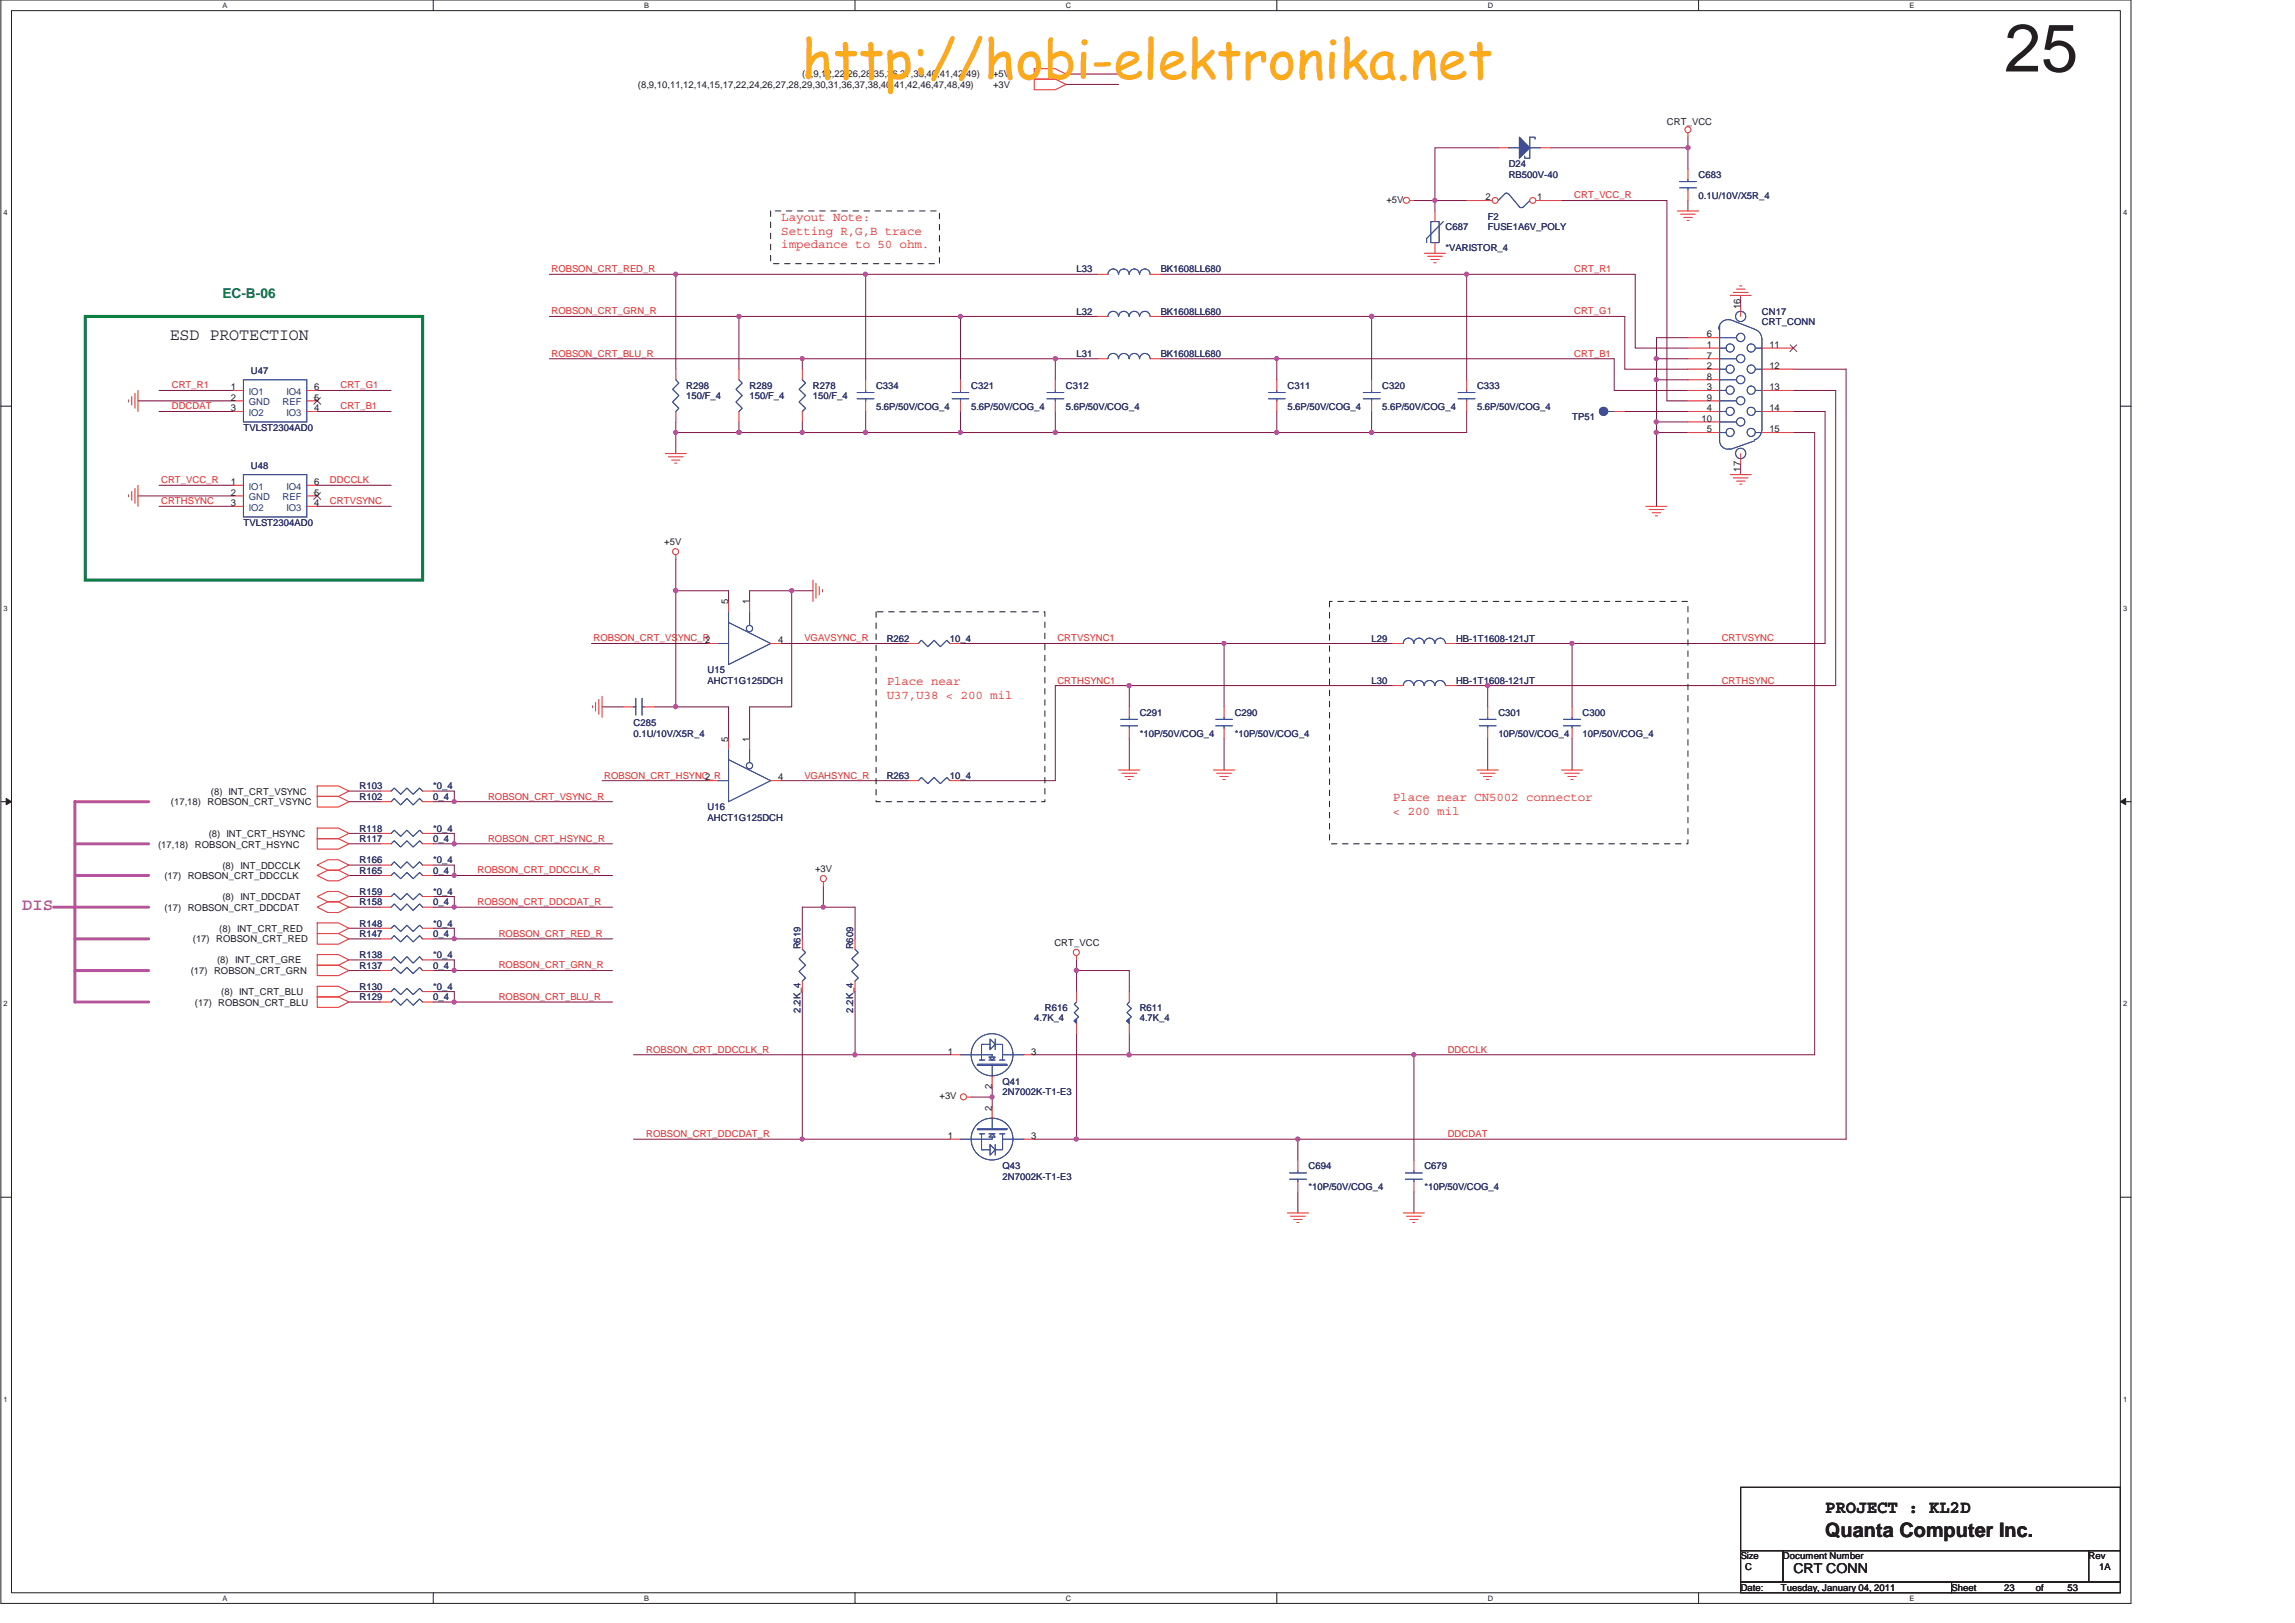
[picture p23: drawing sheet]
<svg xmlns="http://www.w3.org/2000/svg" width="420mm" height="297mm" viewBox="0 0 420 297" stroke-linecap="round" stroke-linejoin="round" font-family="sans-serif">
<defs><g id="words">
<text font-size="12.3" fill="#231f20" x="366.9" y="13.1">25</text>
<text font-size="9.9" fill="#fbaa19" x="146.8" y="14.4">http://hobi-elektronika.net</text>
<text font-size="3.6" fill="#231f20" x="334.1" y="281.4">Quanta Computer Inc.</text>
<text font-size="3.3" fill="#231f20" x="334.1" y="276.9">PROJECT : KL2D</text>
<text font-size="3" fill="#231f20" x="31.1" y="62.3">ESD PROTECTION</text>
<text font-size="3" fill="#b8529f" x="4.1" y="166.6">DIS</text>
<text font-size="2.5" fill="#0a8141" x="40.7" y="54.5">EC-B-06</text>
<text font-size="2.5" fill="#231f20" x="328.3" y="288">CRT CONN</text>
<g font-size="2.3" fill="#ec2426">
<text x="143" y="40.5">Layout Note:</text>
<text x="143" y="43">Setting R,G,B trace</text>
<text x="143" y="45.5">impedance to 50 ohm.</text>
<text x="162.3" y="125.4">Place near</text>
<text x="162.3" y="127.9">U37,U38 &lt; 200 mil</text>
<text x="255" y="146.6">Place near CN5002 connector</text>
<text x="255" y="149.1">&lt; 200 mil</text>
</g>
<g font-size="1.7" fill="#231f20">
<text x="116.8" y="16.1">(8,9,10,11,12,14,15,17,22,24,26,27,28,29,30,31,36,37,38,40,41,42,46,47,48,49)</text>
<text x="146.9" y="14.2">(8,9,12,22,26,28,35,36,37,38,40,41,42,49)</text>
<text x="181.8" y="14.2">+5V</text>
<text x="181.8" y="16.1">+3V</text>
<text x="305.2" y="22.9">CRT_VCC</text>
<text x="253.8" y="37.1">+5V</text>
<text x="272" y="36.7">2</text>
<text x="281.4" y="36.7">1</text>
<text x="318.6" y="56.6" transform="rotate(-90 318.6 56.6)">16</text>
<text x="312.5" y="63.7">1</text>
<text x="312.5" y="61.8">6</text>
<text x="312.5" y="65.6">7</text>
<text x="323.9" y="63.7">11</text>
<text x="42.2" y="71.4">1</text>
<text x="57.5" y="71.4">6</text>
<text x="312.5" y="67.5">2</text>
<text x="312.5" y="71.4">3</text>
<text x="312.5" y="69.5">8</text>
<text x="323.9" y="71.4">13</text>
<text x="323.9" y="67.5">12</text>
<text x="42.2" y="75.3">3</text>
<text x="42.2" y="73.3">2</text>
<text x="57.5" y="75.3">4</text>
<text x="57.5" y="73.3">5</text>
<text x="311.5" y="77.2">10</text>
<text x="312.5" y="75.3">4</text>
<text x="312.5" y="73.3">9</text>
<text x="323.9" y="75.3">14</text>
<text x="312.5" y="79.1">5</text>
<text x="323.9" y="79.1">15</text>
<text x="42.2" y="88.8">1</text>
<text x="57.5" y="88.8">6</text>
<text x="318.6" y="86.3" transform="rotate(-90 318.6 86.3)">17</text>
<text x="42.2" y="92.6">3</text>
<text x="42.2" y="90.7">2</text>
<text x="57.5" y="92.6">4</text>
<text x="57.5" y="90.7">5</text>
<text x="121.6" y="99.7">+5V</text>
<text x="133.3" y="110.6" transform="rotate(-90 133.3 110.6)">5</text>
<text x="137.2" y="110.6" transform="rotate(-90 137.2 110.6)">1</text>
<text x="129.1" y="117.7">2</text>
<text x="142.4" y="117.7">4</text>
<text x="133.3" y="135.7" transform="rotate(-90 133.3 135.7)">5</text>
<text x="137.2" y="135.7" transform="rotate(-90 137.2 135.7)">1</text>
<text x="129.1" y="142.8">2</text>
<text x="142.4" y="142.8">4</text>
<text x="31.3" y="147.4">(17,18) ROBSON_CRT_VSYNC</text>
<text x="38.6" y="145.5">(8) INT_CRT_VSYNC</text>
<text x="28.9" y="155.1">(17,18) ROBSON_CRT_HSYNC</text>
<text x="38.2" y="153.2">(8) INT_CRT_HSYNC</text>
<text x="30.1" y="160.9">(17) ROBSON_CRT_DDCCLK</text>
<text x="40.7" y="159">(8) INT_DDCCLK</text>
<text x="149.2" y="159.5">+3V</text>
<text x="30.1" y="166.7">(17) ROBSON_CRT_DDCDAT</text>
<text x="40.7" y="164.8">(8) INT_DDCDAT</text>
<text x="35.3" y="172.5">(17) ROBSON_CRT_RED</text>
<text x="40.1" y="170.5">(8) INT_CRT_RED</text>
<text x="193" y="173.1">CRT_VCC</text>
<text x="34.9" y="178.3">(17) ROBSON_CRT_GRN</text>
<text x="39.7" y="176.3">(8) INT_CRT_GRE</text>
<text x="35.7" y="184.1">(17) ROBSON_CRT_BLU</text>
<text x="40.5" y="182.1">(8) INT_CRT_BLU</text>
<text x="173.5" y="193">1</text>
<text x="188.8" y="193">3</text>
<text x="172" y="201.2">+3V</text>
<text x="181.6" y="203.3" transform="rotate(-90 181.6 203.3)">2</text>
<text x="181.6" y="199.3" transform="rotate(-90 181.6 199.3)">2</text>
<text x="173.5" y="208.4">1</text>
<text x="188.8" y="208.4">3</text>
<text x="318.7" y="285.4">Size</text>
<text x="319.5" y="287.3">C</text>
<text x="326.4" y="285.4">Document Number</text>
<text x="382.4" y="285.4">Rev</text>
<text x="384.3" y="287.3">1A</text>
<text x="318.7" y="291.2">Date:</text>
<text x="326" y="291.2">Tuesday, January 04, 2011</text>
<text x="357.3" y="291.2">Sheet</text>
<text x="366.9" y="291.2">23</text>
<text x="372.7" y="291.2">of</text>
<text x="378.5" y="291.2">53</text>
</g>
<g font-size="1.7" fill="#2d2d72">
<text x="276.2" y="30.6">D24</text>
<text x="276.2" y="32.5">RB500V-40</text>
<text x="311" y="32.5">C683</text>
<text x="272.4" y="40.2">F2</text>
<text x="311" y="36.4">0.1U/10V/X5R_4</text>
<text x="264.7" y="42.2">C687</text>
<text x="264.7" y="46">*VARISTOR_4</text>
<text x="272.4" y="42.2">FUSE1A6V_POLY</text>
<text x="197.1" y="49.9">L33</text>
<text x="212.5" y="49.9">BK1608LL680</text>
<text x="197.1" y="57.6">L32</text>
<text x="212.5" y="57.6">BK1608LL680</text>
<text x="322.6" y="57.6">CN17</text>
<text x="322.6" y="59.5">CRT_CONN</text>
<text x="197.1" y="65.3">L31</text>
<text x="212.5" y="65.3">BK1608LL680</text>
<text x="45.9" y="68.4">U47</text>
<text x="125.6" y="71.1">R298</text>
<text x="137.2" y="71.1">R289</text>
<text x="148.8" y="71.1">R278</text>
<text x="160.4" y="71.1">C334</text>
<text x="177.8" y="71.1">C321</text>
<text x="195.1" y="71.1">C312</text>
<text x="235.7" y="71.1">C311</text>
<text x="253.1" y="71.1">C320</text>
<text x="270.4" y="71.1">C333</text>
<text x="125.6" y="73.1">150/F_4</text>
<text x="137.2" y="73.1">150/F_4</text>
<text x="148.8" y="73.1">150/F_4</text>
<text x="160.4" y="75">5.6P/50V/COG_4</text>
<text x="177.8" y="75">5.6P/50V/COG_4</text>
<text x="195.1" y="75">5.6P/50V/COG_4</text>
<text x="235.7" y="75">5.6P/50V/COG_4</text>
<text x="253.1" y="75">5.6P/50V/COG_4</text>
<text x="270.4" y="75">5.6P/50V/COG_4</text>
<text x="287.8" y="76.9">TP51</text>
<text x="44.6" y="78.8">TVLST2304AD0</text>
<text x="45.9" y="85.8">U48</text>
<text x="44.6" y="96.2">TVLST2304AD0</text>
<text x="162.3" y="117.4">R262</text>
<text x="173.9" y="117.4">10_4</text>
<text x="251.1" y="117.4">L29</text>
<text x="266.6" y="117.4">HB-1T1608-121JT</text>
<text x="129.5" y="123.2">U15</text>
<text x="129.5" y="125.2">AHCT1G125DCH</text>
<text x="251.1" y="125.2">L30</text>
<text x="266.6" y="125.2">HB-1T1608-121JT</text>
<text x="208.6" y="131">C291</text>
<text x="226" y="131">C290</text>
<text x="274.3" y="131">C301</text>
<text x="289.7" y="131">C300</text>
<text x="116" y="132.9">C285</text>
<text x="116" y="134.8">0.1U/10V/X5R_4</text>
<text x="208.6" y="134.8">*10P/50V/COG_4</text>
<text x="226" y="134.8">*10P/50V/COG_4</text>
<text x="274.3" y="134.8">10P/50V/COG_4</text>
<text x="289.7" y="134.8">10P/50V/COG_4</text>
<text x="162.3" y="142.5">R263</text>
<text x="173.9" y="142.5">10_4</text>
<text x="65.8" y="144.5">R103</text>
<text x="65.8" y="146.4">R102</text>
<text x="79.3" y="144.5">*0_4</text>
<text x="79.3" y="146.4">0_4</text>
<text x="129.5" y="148.3">U16</text>
<text x="65.8" y="152.2">R118</text>
<text x="65.8" y="154.1">R117</text>
<text x="79.3" y="152.2">*0_4</text>
<text x="79.3" y="154.1">0_4</text>
<text x="129.5" y="150.3">AHCT1G125DCH</text>
<text x="65.8" y="158">R166</text>
<text x="65.8" y="159.9">R165</text>
<text x="79.3" y="158">*0_4</text>
<text x="79.3" y="159.9">0_4</text>
<text x="65.8" y="165.7">R158</text>
<text x="65.8" y="163.8">R159</text>
<text x="79.3" y="163.8">*0_4</text>
<text x="79.3" y="165.7">0_4</text>
<text x="65.8" y="171.5">R147</text>
<text x="65.8" y="169.6">R148</text>
<text x="79.3" y="169.6">*0_4</text>
<text x="79.3" y="171.5">0_4</text>
<text x="146.5" y="173.7" transform="rotate(-90 146.5 173.7)">R619</text>
<text x="156.2" y="173.7" transform="rotate(-90 156.2 173.7)">R609</text>
<text x="65.8" y="175.3">R138</text>
<text x="65.8" y="177.3">R137</text>
<text x="79.3" y="175.3">*0_4</text>
<text x="79.3" y="177.3">0_4</text>
<text x="65.8" y="183.1">R129</text>
<text x="65.8" y="181.1">R130</text>
<text x="79.3" y="181.1">*0_4</text>
<text x="79.3" y="183.1">0_4</text>
<text x="146.5" y="185.3" transform="rotate(-90 146.5 185.3)">2.2K_4</text>
<text x="156.2" y="185.3" transform="rotate(-90 156.2 185.3)">2.2K_4</text>
<text x="191.3" y="185">R616</text>
<text x="208.6" y="185">R611</text>
<text x="189.3" y="186.9">4.7K_4</text>
<text x="208.6" y="186.9">4.7K_4</text>
<text x="183.5" y="198.5">Q41</text>
<text x="183.5" y="200.4">2N7002K-T1-E3</text>
<text x="183.5" y="214">Q43</text>
<text x="183.5" y="215.9">2N7002K-T1-E3</text>
<text x="239.6" y="214">C694</text>
<text x="260.8" y="214">C679</text>
<text x="239.6" y="217.8">*10P/50V/COG_4</text>
<text x="260.8" y="217.8">*10P/50V/COG_4</text>
</g>
<g font-size="1.7" fill="#ec2426">
<text x="288.2" y="36.3">CRT_VCC_R</text>
<text x="101" y="49.8">ROBSON_CRT_RED_R</text>
<text x="288.2" y="49.8">CRT_R1</text>
<text x="101" y="57.5">ROBSON_CRT_GRN_R</text>
<text x="288.2" y="57.5">CRT_G1</text>
<text x="101" y="65.3">ROBSON_CRT_BLU_R</text>
<text x="288.2" y="65.3">CRT_B1</text>
<text x="31.4" y="71.1">CRT_R1</text>
<text x="62.3" y="71.1">CRT_G1</text>
<text x="31.4" y="74.9">DDCDAT</text>
<text x="62.3" y="74.9">CRT_B1</text>
<text x="29.5" y="88.4">CRT_VCC_R</text>
<text x="60.4" y="88.4">DDCCLK</text>
<text x="29.5" y="92.3">CRTHSYNC</text>
<text x="60.4" y="92.3">CRTVSYNC</text>
<text x="108.7" y="117.4">ROBSON_CRT_VSYNC_R</text>
<text x="147.3" y="117.4">VGAVSYNC_R</text>
<text x="193.6" y="117.4">CRTVSYNC1</text>
<text x="315.2" y="117.4">CRTVSYNC</text>
<text x="193.6" y="125.1">CRTHSYNC1</text>
<text x="315.2" y="125.1">CRTHSYNC</text>
<text x="110.6" y="142.5">ROBSON_CRT_HSYNC_R</text>
<text x="147.3" y="142.5">VGAHSYNC_R</text>
<text x="89.4" y="146.3">ROBSON_CRT_VSYNC_R</text>
<text x="89.4" y="154.1">ROBSON_CRT_HSYNC_R</text>
<text x="87.4" y="159.9">ROBSON_CRT_DDCCLK_R</text>
<text x="87.4" y="165.7">ROBSON_CRT_DDCDAT_R</text>
<text x="91.3" y="171.4">ROBSON_CRT_RED_R</text>
<text x="91.3" y="177.2">ROBSON_CRT_GRN_R</text>
<text x="91.3" y="183">ROBSON_CRT_BLU_R</text>
<text x="118.3" y="192.7">ROBSON_CRT_DDCCLK_R</text>
<text x="265" y="192.7">DDCCLK</text>
<text x="118.3" y="208.1">ROBSON_CRT_DDCDAT_R</text>
<text x="265" y="208.1">DDCDAT</text>
</g>
<g font-size="1.7" fill="#1d437e">
<text x="45.5" y="72.3">IO1</text>
<text x="45.5" y="76.1">IO2</text>
<text x="45.5" y="74.2">GND</text>
<text x="51.7" y="74.2">REF</text>
<text x="52.4" y="76.1">IO3</text>
<text x="52.4" y="72.3">IO4</text>
<text x="45.5" y="89.6">IO1</text>
<text x="52.4" y="89.6">IO4</text>
<text x="45.5" y="93.5">IO2</text>
<text x="45.5" y="91.6">GND</text>
<text x="51.7" y="91.6">REF</text>
<text x="52.4" y="93.5">IO3</text>
</g>
<g font-size="1.4" fill="#231f20">
<text x="40.7" y="1.4">A</text>
<text x="117.9" y="1.4">B</text>
<text x="195.1" y="1.4">C</text>
<text x="272.4" y="1.4">D</text>
<text x="349.6" y="1.4">E</text>
<text x=".7" y="39.4">4</text>
<text x="388.7" y="39.4">4</text>
<text x=".7" y="111.8">3</text>
<text x="388.7" y="111.8">3</text>
<text x=".7" y="184.1">2</text>
<text x="388.7" y="184.1">2</text>
<text x=".7" y="256.5">1</text>
<text x="388.7" y="256.5">1</text>
<text x="40.7" y="292.9">A</text>
<text x="117.9" y="292.9">B</text>
<text x="195.1" y="292.9">C</text>
<text x="272.4" y="292.9">D</text>
<text x="349.6" y="292.9">E</text>
</g>
</g></defs>
<path d="M.2 0h389.9v293.5h-389.9zM2.1 1.9h386.1v289.6h-386.1z" fill="none" stroke="#231f20" stroke-width=".18"/>
<g fill="#fff">
<path d="M40.7 .2h.9v1.5h-.9z"/>
<path d="M40.7 291.7h.9v1.5h-.9z"/>
</g>
<path d="M79.3 0v1.9M79.3 291.5v2" fill="none" stroke="#231f20" stroke-width=".18"/>
<g fill="#fff">
<path d="M117.9 .2h.9v1.5h-.9z"/>
<path d="M117.9 291.7h.9v1.5h-.9z"/>
</g>
<path d="M156.5 0v1.9M156.5 291.5v2" fill="none" stroke="#231f20" stroke-width=".18"/>
<g fill="#fff">
<path d="M195.1 .2h1v1.5h-1z"/>
<path d="M195.1 291.7h1v1.5h-1z"/>
</g>
<path d="M233.8 0v1.9M233.8 291.5v2" fill="none" stroke="#231f20" stroke-width=".18"/>
<g fill="#fff">
<path d="M272.4 .2h.9v1.5h-.9z"/>
<path d="M272.4 291.7h.9v1.5h-.9z"/>
</g>
<path d="M311 0v1.9M311 291.5v2" fill="none" stroke="#231f20" stroke-width=".18"/>
<g fill="#fff">
<path d="M349.6 .2h.9v1.5h-.9z"/>
<path d="M349.6 291.7h.9v1.5h-.9z"/>
<path d="M.7 38.1h.7v1.6h-.7z"/>
<path d="M388.7 38.1h.8v1.6h-.8z"/>
<path d="M.7 110.5h.7v1.6h-.7z"/>
<path d="M388.7 110.5h.8v1.6h-.8z"/>
</g>
<path d="M.2 74.3h1.9M388.2 74.3h1.9" fill="none" stroke="#231f20" stroke-width=".18"/>
<g fill="#fff">
<path d="M.7 182.9h.7v1.5h-.7z"/>
<path d="M388.7 182.9h.8v1.5h-.8z"/>
</g>
<path d="M.2 146.7h1.9M388.2 146.7h1.9" fill="none" stroke="#231f20" stroke-width=".18"/>
<path d="M1.1 146.1l1 .6-1 .6z" fill="#231f20"/>
<path d="M1.1 146.1l1 .6-1 .6z" fill="none" stroke="#231f20" stroke-width=".18"/>
<path d="M388.2 146.7l1-.6v1.2z" fill="#231f20"/>
<path d="M388.2 146.7l1-.6v1.2z" fill="none" stroke="#231f20" stroke-width=".18"/>
<g fill="#fff">
<path d="M.7 255.3h.7v1.5h-.7z"/>
<path d="M388.7 255.3h.8v1.5h-.8z"/>
</g>
<path d="M.2 219.1h1.9M388.2 219.1h1.9" fill="none" stroke="#231f20" stroke-width=".18"/>
<path d="M79.3 177.6h32.8M83.2 175.7v1.9" fill="none" stroke="#7f1542" stroke-width=".18"/>
<circle cx="83.1" cy="177.6" r=".38" fill="#b8529f"/>
<circle cx="83.1" cy="177.6" r=".38" fill="none" stroke="#b8529f" stroke-width=".18"/>
<path d="M195.1 15.5h9.7M195.1 13.5h9.7M83.2 152.5v1.9h-3.9M83.2 158.3v1.9M63.9 175.7h5.8M79.3 175.7h3.9M79.3 160.2h32.8" fill="none" stroke="#7f1542" stroke-width=".18"/>
<circle cx="83.1" cy="160.2" r=".37" fill="#b8529f"/>
<circle cx="83.1" cy="160.2" r=".37" fill="none" stroke="#b8529f" stroke-width=".18"/>
<path d="M63.9 158.3h5.8M79.3 158.3h3.9M83.2 154.4h28.9" fill="none" stroke="#7f1542" stroke-width=".18"/>
<circle cx="83.1" cy="154.4" r=".38" fill="#b8529f"/>
<circle cx="83.1" cy="154.4" r=".38" fill="none" stroke="#b8529f" stroke-width=".18"/>
<path d="M79.3 183.4h32.8M83.2 181.5v1.9" fill="none" stroke="#7f1542" stroke-width=".18"/>
<circle cx="83.1" cy="183.4" r=".38" fill="#b8529f"/>
<circle cx="83.1" cy="183.4" r=".38" fill="none" stroke="#b8529f" stroke-width=".18"/>
<path d="M63.9 144.8h5.8M79.3 166h32.8M83.2 164.1v1.9M63.9 181.5h5.8M79.3 181.5h3.9" fill="none" stroke="#7f1542" stroke-width=".18"/>
<circle cx="83.1" cy="166" r=".37" fill="#b8529f"/>
<circle cx="83.1" cy="166" r=".37" fill="none" stroke="#b8529f" stroke-width=".18"/>
<path d="M79.3 144.8h3.9v1.9h-3.9M63.9 164.1h5.8M79.3 164.1h3.9M79.3 171.8h32.8M83.2 169.9v1.9" fill="none" stroke="#7f1542" stroke-width=".18"/>
<circle cx="83.1" cy="171.8" r=".37" fill="#b8529f"/>
<circle cx="83.1" cy="171.8" r=".37" fill="none" stroke="#b8529f" stroke-width=".18"/>
<path d="M262.7 36.7v1.9M123.7 79.2h11.6M328.3 75.3h5.8M63.9 152.5h5.8M79.3 152.5h3.9M63.9 169.9h5.8M79.3 169.9h3.9" fill="none" stroke="#7f1542" stroke-width=".18"/>
<circle cx="135.3" cy="79.1" r=".37" fill="#b8529f"/>
<circle cx="135.3" cy="79.1" r=".37" fill="none" stroke="#b8529f" stroke-width=".18"/>
<circle cx="123.7" cy="79.1" r=".37" fill="#b8529f"/>
<circle cx="123.7" cy="79.1" r=".37" fill="none" stroke="#b8529f" stroke-width=".18"/>
<path d="M100.6 65.7h46.3v1.9M303.3 69.5v7.7h5.7M206.7 125.5h-13.5v17.4h-17.4" fill="none" stroke="#7f1542" stroke-width=".18"/>
<circle cx="303.2" cy="69.5" r=".37" fill="#b8529f"/>
<circle cx="303.2" cy="69.5" r=".37" fill="none" stroke="#b8529f" stroke-width=".18"/>
<path d="M123.7 50.2h34.8v19.3M123.7 77.2v2M328.3 79.2h3.9M206.7 177.6v3.9M116 193h40.5M197.1 189.2v19.3" fill="none" stroke="#7f1542" stroke-width=".18"/>
<circle cx="123.7" cy="50.2" r=".37" fill="#b8529f"/>
<circle cx="123.7" cy="50.2" r=".37" fill="none" stroke="#b8529f" stroke-width=".18"/>
<path d="M135.3 57.9h40.5v11.6" fill="none" stroke="#7f1542" stroke-width=".18"/>
<circle cx="135.3" cy="57.9" r=".38" fill="#b8529f"/>
<circle cx="135.3" cy="57.9" r=".38" fill="none" stroke="#b8529f" stroke-width=".18"/>
<path d="M146.9 65.7h46.3v3.8" fill="none" stroke="#7f1542" stroke-width=".18"/>
<circle cx="146.9" cy="65.6" r=".37" fill="#b8529f"/>
<circle cx="146.9" cy="65.6" r=".37" fill="none" stroke="#b8529f" stroke-width=".18"/>
<path d="M305.2 73.4h3.8M332.2 193h-73.3v19.3M237.6 208.5v3.8M237.6 218.1v3.9M258.9 218.1v3.9" fill="none" stroke="#7f1542" stroke-width=".18"/>
<circle cx="258.8" cy="193" r=".38" fill="#b8529f"/>
<circle cx="258.8" cy="193" r=".38" fill="none" stroke="#b8529f" stroke-width=".18"/>
<path d="M237.6 208.5h100.4" fill="none" stroke="#7f1542" stroke-width=".18"/>
<circle cx="237.6" cy="208.5" r=".37" fill="#b8529f"/>
<circle cx="237.6" cy="208.5" r=".37" fill="none" stroke="#b8529f" stroke-width=".18"/>
<path d="M175.8 117.8h79.2M224.1 117.8v11.6M287.8 117.8h46.3M206.7 135.1v5.8M224.1 135.1v5.8M272.4 135.1v5.8M287.8 135.1v5.8" fill="none" stroke="#7f1542" stroke-width=".18"/>
<circle cx="224.1" cy="117.7" r=".37" fill="#b8529f"/>
<circle cx="224.1" cy="117.7" r=".37" fill="none" stroke="#b8529f" stroke-width=".18"/>
<path d="M206.7 125.5v3.9M272.4 125.5h63.7" fill="none" stroke="#7f1542" stroke-width=".18"/>
<circle cx="272.3" cy="125.5" r=".38" fill="#b8529f"/>
<circle cx="272.3" cy="125.5" r=".38" fill="none" stroke="#b8529f" stroke-width=".18"/>
<path d="M212.5 57.9h38.6M297.5 57.9v9.7M233.8 75.3v3.9M123.7 102.3v5.8h9.7M137.2 108.1h7.7M189.3 193h17.4" fill="none" stroke="#7f1542" stroke-width=".18"/>
<circle cx="123.7" cy="108.1" r=".37" fill="#b8529f"/>
<circle cx="123.7" cy="108.1" r=".37" fill="none" stroke="#b8529f" stroke-width=".18"/>
<path d="M146.9 79.2h11.6M144.9 108.1h3.9M119.9 129.4h3.8" fill="none" stroke="#7f1542" stroke-width=".18"/>
<circle cx="146.9" cy="79.1" r=".37" fill="#b8529f"/>
<circle cx="146.9" cy="79.1" r=".37" fill="none" stroke="#b8529f" stroke-width=".18"/>
<path d="M295.5 65.7v5.8M133.4 108.1v2M137.2 108.1v2M143 117.8h23.2M144.9 108.1v21.3h-7.7M143 142.9h23.2" fill="none" stroke="#7f1542" stroke-width=".18"/>
<circle cx="144.9" cy="108.1" r=".37" fill="#b8529f"/>
<circle cx="144.9" cy="108.1" r=".37" fill="none" stroke="#b8529f" stroke-width=".18"/>
<path d="M123.7 108.1v21.3" fill="none" stroke="#7f1542" stroke-width=".18"/>
<circle cx="123.7" cy="129.3" r=".38" fill="#b8529f"/>
<circle cx="123.7" cy="129.3" r=".38" fill="none" stroke="#b8529f" stroke-width=".18"/>
<circle cx="123.7" cy="108.1" r=".37" fill="#b8529f"/>
<circle cx="123.7" cy="108.1" r=".37" fill="none" stroke="#b8529f" stroke-width=".18"/>
<path d="M233.8 65.7h61.7M303.3 61.8h5.7" fill="none" stroke="#7f1542" stroke-width=".18"/>
<circle cx="233.7" cy="65.6" r=".37" fill="#b8529f"/>
<circle cx="233.7" cy="65.6" r=".37" fill="none" stroke="#b8529f" stroke-width=".18"/>
<g fill="none" stroke="#7f1542" stroke-width=".18">
<path d="M212.5 50.2h86.9M135.3 77.2v2M146.9 77.2v2M158.5 75.3v3.9M193.2 75.3v3.9h-17.4M251.1 75.3v3.9M268.5 75.3v3.9M295.5 71.5h13.5M303.3 79.2v13.5M108.3 117.8h21.2M110.2 129.4h3.9M123.7 129.4h9.7v5.7"/>
<path d="M137.2 129.4v5.7M110.2 142.9h19.3M189.3 208.5h7.8"/>
</g>
<circle cx="303.2" cy="79.1" r=".37" fill="#b8529f"/>
<circle cx="303.2" cy="79.1" r=".37" fill="none" stroke="#b8529f" stroke-width=".18"/>
<path d="M158.5 79.2h17.3" fill="none" stroke="#7f1542" stroke-width=".18"/>
<circle cx="158.5" cy="79.1" r=".37" fill="#b8529f"/>
<circle cx="158.5" cy="79.1" r=".37" fill="none" stroke="#b8529f" stroke-width=".18"/>
<path d="M268.5 50.2v19.3" fill="none" stroke="#7f1542" stroke-width=".18"/>
<circle cx="268.5" cy="50.2" r=".37" fill="#b8529f"/>
<circle cx="268.5" cy="50.2" r=".37" fill="none" stroke="#b8529f" stroke-width=".18"/>
<path d="M158.5 50.2h42.4" fill="none" stroke="#7f1542" stroke-width=".18"/>
<circle cx="158.5" cy="50.2" r=".37" fill="#b8529f"/>
<circle cx="158.5" cy="50.2" r=".37" fill="none" stroke="#b8529f" stroke-width=".18"/>
<path d="M251.1 57.9v11.6" fill="none" stroke="#7f1542" stroke-width=".18"/>
<circle cx="251.1" cy="57.9" r=".38" fill="#b8529f"/>
<circle cx="251.1" cy="57.9" r=".38" fill="none" stroke="#b8529f" stroke-width=".18"/>
<path d="M175.8 57.9h25.1" fill="none" stroke="#7f1542" stroke-width=".18"/>
<circle cx="175.8" cy="57.9" r=".38" fill="#b8529f"/>
<circle cx="175.8" cy="57.9" r=".38" fill="none" stroke="#b8529f" stroke-width=".18"/>
<path d="M193.2 65.7h7.7M233.8 65.7v3.8" fill="none" stroke="#7f1542" stroke-width=".18"/>
<circle cx="193.2" cy="65.6" r=".37" fill="#b8529f"/>
<circle cx="193.2" cy="65.6" r=".37" fill="none" stroke="#b8529f" stroke-width=".18"/>
<path d="M251.1 57.9h46.4" fill="none" stroke="#7f1542" stroke-width=".18"/>
<circle cx="251.1" cy="57.9" r=".38" fill="#b8529f"/>
<circle cx="251.1" cy="57.9" r=".38" fill="none" stroke="#b8529f" stroke-width=".18"/>
<path d="M123.7 79.2v3.8M135.3 79.2h11.6" fill="none" stroke="#7f1542" stroke-width=".18"/>
<circle cx="135.3" cy="79.1" r=".37" fill="#b8529f"/>
<circle cx="135.3" cy="79.1" r=".37" fill="none" stroke="#b8529f" stroke-width=".18"/>
<path d="M212.5 65.7h21.3M197.1 177.6v3.9M181.6 198.8v3.9" fill="none" stroke="#7f1542" stroke-width=".18"/>
<circle cx="181.6" cy="200.8" r=".37" fill="#b8529f"/>
<circle cx="181.6" cy="200.8" r=".37" fill="none" stroke="#b8529f" stroke-width=".18"/>
<path d="M197.1 175.7v1.9h9.6" fill="none" stroke="#7f1542" stroke-width=".18"/>
<circle cx="197.1" cy="177.6" r=".38" fill="#b8529f"/>
<circle cx="197.1" cy="177.6" r=".38" fill="none" stroke="#b8529f" stroke-width=".18"/>
<path d="M233.8 79.2h34.7" fill="none" stroke="#7f1542" stroke-width=".18"/>
<circle cx="251.1" cy="79.1" r=".37" fill="#b8529f"/>
<circle cx="251.1" cy="79.1" r=".37" fill="none" stroke="#b8529f" stroke-width=".18"/>
<circle cx="233.7" cy="79.1" r=".37" fill="#b8529f"/>
<circle cx="233.7" cy="79.1" r=".37" fill="none" stroke="#b8529f" stroke-width=".18"/>
<path d="M193.2 79.2h40.6" fill="none" stroke="#7f1542" stroke-width=".18"/>
<circle cx="193.2" cy="79.1" r=".37" fill="#b8529f"/>
<circle cx="193.2" cy="79.1" r=".37" fill="none" stroke="#b8529f" stroke-width=".18"/>
<path d="M303.3 77.2v2h5.7M328.3 71.5h7.8M150.7 162.2v3.8" fill="none" stroke="#7f1542" stroke-width=".18"/>
<circle cx="303.2" cy="77.2" r=".38" fill="#b8529f"/>
<circle cx="303.2" cy="77.2" r=".38" fill="none" stroke="#b8529f" stroke-width=".18"/>
<path d="M297.5 75.3h11.5M297.5 67.6h11.5M332.2 79.2v113.8M336.1 71.5v54M287.8 117.8v11.6M266.6 125.5h5.8v3.9M146.9 166h3.8" fill="none" stroke="#7f1542" stroke-width=".18"/>
<circle cx="287.8" cy="117.7" r=".37" fill="#b8529f"/>
<circle cx="287.8" cy="117.7" r=".37" fill="none" stroke="#b8529f" stroke-width=".18"/>
<path d="M318.7 54.1v1.9M175.8 75.3v3.9M328.3 67.6h9.7M266.6 117.8h21.2" fill="none" stroke="#7f1542" stroke-width=".18"/>
<circle cx="175.8" cy="79.1" r=".37" fill="#b8529f"/>
<circle cx="175.8" cy="79.1" r=".37" fill="none" stroke="#b8529f" stroke-width=".18"/>
<path d="M206.7 125.5h48.3" fill="none" stroke="#7f1542" stroke-width=".18"/>
<circle cx="206.7" cy="125.5" r=".38" fill="#b8529f"/>
<circle cx="206.7" cy="125.5" r=".38" fill="none" stroke="#b8529f" stroke-width=".18"/>
<path d="M156.5 193h17.4" fill="none" stroke="#7f1542" stroke-width=".18"/>
<circle cx="156.5" cy="193" r=".38" fill="#b8529f"/>
<circle cx="156.5" cy="193" r=".38" fill="none" stroke="#b8529f" stroke-width=".18"/>
<path d="M100.6 50.2h23.1v17.4M206.7 193h52.2" fill="none" stroke="#7f1542" stroke-width=".18"/>
<circle cx="206.7" cy="193" r=".38" fill="#b8529f"/>
<circle cx="206.7" cy="193" r=".38" fill="none" stroke="#b8529f" stroke-width=".18"/>
<path d="M197.1 208.5h40.5" fill="none" stroke="#7f1542" stroke-width=".18"/>
<circle cx="197.1" cy="208.5" r=".37" fill="#b8529f"/>
<circle cx="197.1" cy="208.5" r=".37" fill="none" stroke="#b8529f" stroke-width=".18"/>
<path d="M100.6 57.9h34.7v9.7M299.4 50.2v13.5h9.6M334.1 75.3v42.5M338 67.6v140.9M318.7 85v1.9M146.9 166v5.8M156.5 166v5.8M146.9 181.5v27M206.7 189.2v3.8M116 208.5h57.9M177.8 200.8h3.8" fill="none" stroke="#7f1542" stroke-width=".18"/>
<circle cx="146.9" cy="208.5" r=".37" fill="#b8529f"/>
<circle cx="146.9" cy="208.5" r=".37" fill="none" stroke="#b8529f" stroke-width=".18"/>
<path d="M150.7 166h5.8M156.5 181.5v11.5" fill="none" stroke="#7f1542" stroke-width=".18"/>
<circle cx="150.7" cy="166" r=".37" fill="#b8529f"/>
<circle cx="150.7" cy="166" r=".37" fill="none" stroke="#b8529f" stroke-width=".18"/>
<path d="M258.9 36.7h3.8M284 27.1h25v3.8M285.9 36.7h19.3v36.7M309 36.7v1.9" fill="none" stroke="#7f1542" stroke-width=".18"/>
<circle cx="309" cy="27" r=".37" fill="#b8529f"/>
<circle cx="309" cy="27" r=".37" fill="none" stroke="#b8529f" stroke-width=".18"/>
<path d="M274.3 27.1h-11.6v9.6" fill="none" stroke="#7f1542" stroke-width=".18"/>
<circle cx="262.7" cy="36.7" r=".37" fill="#b8529f"/>
<circle cx="262.7" cy="36.7" r=".37" fill="none" stroke="#b8529f" stroke-width=".18"/>
<path d="M262.7 36.7h5.8M309 25.1v2M303.3 61.8v3.9h5.7M303.3 65.7v3.8h5.7" fill="none" stroke="#7f1542" stroke-width=".18"/>
<circle cx="303.2" cy="65.6" r=".37" fill="#b8529f"/>
<circle cx="303.2" cy="65.6" r=".37" fill="none" stroke="#b8529f" stroke-width=".18"/>
<path d="M83.2 146.7h28.9" fill="none" stroke="#7f1542" stroke-width=".18"/>
<circle cx="83.1" cy="146.7" r=".37" fill="#b8529f"/>
<circle cx="83.1" cy="146.7" r=".37" fill="none" stroke="#b8529f" stroke-width=".18"/>
<g fill="none" stroke="#7f1542" stroke-width=".18">
<path d="M25.3 73.4h17.4M29.1 71.5h13.6M29.1 75.3h13.6M58.1 75.3h13.5M58.1 71.5h13.5M25.3 90.8h17.4M29.1 88.8h13.6M29.1 92.7h13.6M58.1 88.8h13.5M58.1 92.7h13.5M63.9 146.7h5.8M63.9 154.4h5.8"/>
<path d="M63.9 160.2h5.8M63.9 166h5.8M63.9 171.8h5.8M63.9 177.6h5.8M63.9 183.4h5.8"/>
</g>
<g fill="none" stroke="#ec2426" stroke-width=".18">
<path d="M189.3 12.6h3.9l1.9 .9-1.9 1h-3.9zM189.3 14.5h3.9l1.9 1-1.9 .9h-3.9zM258.1 36.7h.8M262.7 38.6v2M307.1 38.6h3.9M307.7 39.2h2.7M308.3 39.8h1.5M309 24.3v.8M200.9 50.2h2M210.6 50.2h1.9M260.8 46.4h3.9M261.4 46.9h2.7"/>
<path d="M261.9 47.5h1.6M262.5 48.1h.4M262.7 44.4v2M308.9 40.3h.3M316.8 54.1h3.8M317.3 53.5h2.7M317.9 52.9h1.6M318.5 52.3h.4M23.5 73.2v.4M24.1 72.6v1.5M24.7 72v2.7M25.3 71.5v3.8"/>
<path d="M175.8 69.5v2M175.8 73.4v1.9M23.5 90.6v.3M24.1 90v1.5M24.7 89.4v2.7M25.3 88.8v3.9M121.8 83h3.8M122.4 83.6h2.7M123 84.2h1.5M123.5 84.8h.4M301.3 92.7h3.9M301.9 93.3h2.7"/>
<path d="M302.5 93.9h1.5M303.1 94.4h.3M316.8 86.9h3.8M317.3 87.5h2.7M317.9 88.1h1.6M318.5 88.6h.4M123.7 101.6v.7M148.8 106.2v3.9M149.4 106.8v2.7M150 107.4v1.5M150.6 107.9v.4M108.5 129.2v.3"/>
<path d="M109 128.6v1.5M109.6 128v2.7M110.2 127.4v3.9M133.4 135.1v2M137.2 135.1v2M58.1 153.5h3.9l1.9 .9-1.9 1h-3.9zM58.1 145.8h3.9l1.9 .9-1.9 1h-3.9zM58.1 143.8h3.9l1.9 1-1.9 1h-3.9zM58.1 151.6h3.9l1.9 .9-1.9 1h-3.9zM58.1 158.3l1.9-.9h2l1.9 .9-1.9 1h-2zM69.7 158.3h1.9M77.4 158.3h1.9"/>
<path d="M129.5 142.9h1.9M141.1 142.9h1.9M204.8 140.9h3.8M205.4 141.5h2.7M205.9 142.1h1.6M206.5 142.7h.4M222.2 140.9h3.8M222.7 141.5h2.8M223.3 142.1h1.6M223.9 142.7h.4M270.4 140.9h3.9M271 141.5h2.7"/>
<path d="M271.6 142.1h1.5M272.1 142.7h.5M285.9 140.9h3.8M286.5 141.5h2.7M287.1 142.1h1.5M287.6 142.7h.4M58.1 176.7h3.9l1.9 .9-1.9 1h-3.9zM58.1 170.9h3.9l1.9 .9-1.9 1h-3.9zM58.1 174.7h3.9l1.9 1-1.9 1h-3.9zM58.1 168.9h3.9l1.9 1-1.9 1h-3.9zM58.1 166l1.9-.9h2l1.9 .9-1.9 1h-2zM58.1 160.2l1.9-.9h2l1.9 .9-1.9 1h-2z"/>
<path d="M58.1 164.1l1.9-.9h2l1.9 .9-1.9 1h-2zM150.7 161.4v.8M197.1 174.9v.8M58.1 182.5h3.9l1.9 .9-1.9 1h-3.9zM58.1 180.5h3.9l1.9 1-1.9 1h-3.9zM177 200.8h.8M235.7 222h3.9M236.3 222.6h2.7M236.8 223.2h1.6M237.4 223.7h.4M256.9 222h3.9M257.5 222.6h2.7"/>
<path d="M258.1 223.2h1.5M258.6 223.7h.4"/>
<circle cx="257.5" cy="36.7" r=".56"/>
<circle cx="309" cy="23.7" r=".56"/>
<circle cx="123.7" cy="101" r=".56"/>
<circle cx="150.7" cy="160.8" r=".56"/>
<circle cx="197" cy="174.3" r=".56"/>
<circle cx="176.4" cy="200.7" r=".56"/>
</g>
<path d="M318.7 272.2h69.5v11.6h-69.5zM318.7 283.8h7.7v5.8h-7.7zM318.7 289.6h38.6v1.9h-38.6zM326.4 283.8h56v5.8h-56zM357.3 289.6h30.9v1.9h-30.9zM382.4 283.8h5.8v5.8h-5.8z" fill="none" stroke="#231f20" stroke-width=".18"/>
<path d="M13.7 154.4h13.5M27.2 146.7h-13.5v36.7h13.5M13.7 160.2h13.5M13.7 171.8h13.5M13.7 177.6h13.5M27.2 166h-17.4" fill="none" stroke="#b8529f" stroke-width=".55"/>
<path d="M141.1 38.6h30.9v9.7h-30.9zM160.4 112h30.9v34.7h-30.9zM243.4 110.1h65.6v44.3h-65.6z" fill="none" stroke="#231f20" stroke-width=".18" stroke-dasharray="1 1 1 1 1 1 1 1"/>
<path d="M15.6 57.9h61.8v48.3h-61.8z" fill="none" stroke="#0a8141" stroke-width=".55"/>
<g fill="none" stroke="#3a53a4" stroke-width=".18">
<path d="M204.8 50.2a.95 .95 0 0 0-1-1 .95 .95 0 0 0-.9 1M206.7 50.2a.95 .95 0 0 0-1-1 .95 .95 0 0 0-.9 1M208.6 50.2a.93 .93 0 0 0-.9-1 .93 .93 0 0 0-1 1M210.6 50.2a.95 .95 0 0 0-1-1 .95 .95 0 0 0-1 1M261.9 40.6h1.6v3.8h-1.6zM264.2 40.6l-3 3v.8M174.3 71.8h3.1M174.3 73h3.1M175.8 71.5v.3M175.8 73v.4M133.4 137.1v9.6l7.7-3.8-7.7-3.9M137.2 137.1v2.5"/>
<path d="M71.6 158.3l.6-.6 1.2 1.2 1.1-1.2 1.1 1.2 1.2-1.2 .6 .6M131.4 142.9h2"/>
<circle cx="137.2" cy="140.1" r=".57"/>
</g>
<circle cx="293.6" cy="75.3" r=".75" fill="#3a53a4"/>
<g fill="none" stroke="#3a53a4" stroke-width=".18">
<path d="M294.4 75.3h1.1"/>
<circle cx="293.6" cy="75.3" r=".75"/>
</g>
<circle cx="293.6" cy="75.3" r=".75" fill="#3a53a4"/>
<g fill="none" stroke="#3a53a4" stroke-width=".18">
<path d="M204.8 57.9a.95 .95 0 0 0-1-.9 .95 .95 0 0 0-.9 .9M206.7 57.9a.95 .95 0 0 0-1-.9 .95 .95 0 0 0-.9 .9M208.6 57.9a.93 .93 0 0 0-.9-.9 .93 .93 0 0 0-1 .9M210.6 57.9a.95 .95 0 0 0-1-.9 .95 .95 0 0 0-1 .9M146.9 69.5l.6 .6-1.2 1.1 1.2 1.2-1.2 1.2 1.2 1.1-.6 .6M156.9 71.8h3.1M156.9 73h3.1M158.5 71.5v.3M158.5 73v.4M232.2 71.8h3.1M232.2 73h3.1M233.8 71.5v.3"/>
<path d="M233.8 73v.4M294.4 75.3h1.1M222.6 131.7h3M222.6 132.8h3M224.1 131.3v.4M224.1 132.8v.4M286.2 131.7h3.1M286.2 132.8h3.1M287.8 131.3v.4M287.8 132.8v.4M71.6 144.8l.6-.6 1.2 1.2 1.1-1.2 1.1 1.2 1.2-1.2 .6 .6M71.6 166l.6-.6 1.2 1.2 1.1-1.2 1.1 1.2 1.2-1.2 .6 .6"/>
<path d="M71.6 175.7l.6-.6 1.2 1.2 1.1-1.2 1.1 1.2 1.2-1.2 .6 .6M156.5 173.7l.6 .6-1.2 1.2 1.2 1.2-1.2 1.1 1.2 1.2-.6 .5M71.6 183.4l.6-.6 1.2 1.2 1.1-1.2 1.1 1.2 1.2-1.2 .6 .6M197.1 183.4l-.4 .4 .8 .8-.8 .7 .8 .8-.8 .8 .4 .4M178.9 206.6h5.5v.2h-5.5zM179.3 207.5h1M179.7 207.5v2.9h1.6M181 208.1l.6-.6 .6 .6zM181 207.5h1.2M181.3 209.7v1.7l.9-1M181.3 209.8v-.3l.9 .9M181.6 208.1v.4h-5.8"/>
<path d="M181.6 204.6v2M182.2 209.5v1.9M183 207.5h1M183.5 208.5v1.9h-1.3M183.5 208.5h3.9M183.5 207.5v1"/>
<circle cx="293.6" cy="75.3" r=".75"/>
<circle cx="181.6" cy="208.5" r="3.8"/>
</g>
<g fill="none" stroke="#ec2426" stroke-width=".18">
<path d="M200.9 57.9h2M210.6 57.9h1.9M146.9 67.6v1.9M146.9 75.3v1.9M158.5 69.5v2M158.5 73.4v1.9M233.8 69.5v2M233.8 73.4v1.9M295.5 75.3h2M224.1 129.4v1.9M224.1 133.2v1.9M287.8 129.4v1.9"/>
<path d="M287.8 133.2v1.9M69.7 144.8h1.9M77.4 144.8h1.9M69.7 166h1.9M69.7 175.7h1.9M77.4 166h1.9M77.4 175.7h1.9M156.5 171.8v1.9M156.5 179.5v2M69.7 183.4h1.9M77.4 183.4h1.9M173.9 208.5h1.9"/>
<path d="M181.6 202.7v1.9M187.4 208.5h1.9"/>
</g>
<path d="M196.7 186.9l.4-.4v.8l-.4-.4 .4-.4z" fill-rule="evenodd" fill="#3a53a4"/>
<path d="M196.7 186.9l.4-.4v.8l-.4-.4 .4-.4zM197.1 183.4l-.4 .4 .8 .8-.8 .7 .8 .8-.8 .8 .4 .4" fill="none" stroke="#3a53a4" stroke-width=".18"/>
<path d="M196.7 186.9l.4-.4v.8l-.4-.4 .4-.4z" fill-rule="evenodd" fill="#3a53a4"/>
<path d="M71.6 152.5l.6-.6 1.2 1.2 1.1-1.2 1.1 1.2 1.2-1.2 .6 .6M71.6 164.1l.6-.6 1.2 1.2 1.1-1.2 1.1 1.2 1.2-1.2 .6 .6M71.6 177.6l.6-.6 1.2 1.2 1.1-1.2 1.1 1.2 1.2-1.2 .6 .6M71.6 160.2l.6-.5 1.2 1.1 1.1-1.1 1.1 1.1 1.2-1.1 .6 .5M196.7 186.9l.4-.4v.8l-.4-.4 .4-.4zM236.1 214.7h3.1M236.1 215.8h3.1M237.6 214.3v.4M237.6 215.8v.4" fill="none" stroke="#3a53a4" stroke-width=".18"/>
<path d="M69.7 152.5h1.9M77.4 152.5h1.9M69.7 164.1h1.9M69.7 177.6h1.9M69.7 160.2h1.9M77.4 164.1h1.9M77.4 177.6h1.9M77.4 160.2h1.9M197.1 181.5v1.9M197.1 187.3v1.9M237.6 212.3v2M237.6 216.2v1.9" fill="none" stroke="#ec2426" stroke-width=".18"/>
<path d="M278.2 25.1l1.9 2-1.9 1.9z" fill="#3a53a4"/>
<path d="M276.2 27.1h2M278.2 25.1l1.9 2-1.9 1.9zM280.1 27.1h1.9M281 25.5v-.4h-.9v3.9h-1v-.4" fill="none" stroke="#3a53a4" stroke-width=".18"/>
<path d="M278.2 25.1l1.9 2-1.9 1.9z" fill="#3a53a4"/>
<g fill="none" stroke="#3a53a4" stroke-width=".18">
<path d="M275.5 35.5l-1.2 1.2M275.5 35.5l.3-.2 .3 .2M276.2 27.1h2M276.2 35.5l2 2.3M278.2 25.1l1.9 2-1.9 1.9zM280.1 36.7l-1.2 1.1-.4 .2-.4-.2M280.1 27.1h1.9M281 25.5v-.4h-.9v3.9h-1v-.4M307.5 33.2h3.1M307.5 34.4h3.1M309 32.9v.3M309 34.4v.4"/>
<path d="M314.8 59.5v21.2a1.47 1.47 0 0 0 1.9 1.4M316.7 58.5a1.7 1.7 0 0 0-2 1.7M316.8 58.5l4.4 1.7M44.6 69.5h11.6v7.7h-11.6zM123.7 69.5l.6 .6-1.2 1.1 1.2 1.2-1.2 1.2 1.2 1.1-.6 .6M204.8 65.7a.95 .95 0 0 0-1-1 .95 .95 0 0 0-.9 1M206.7 65.7a.95 .95 0 0 0-1-1 .95 .95 0 0 0-.9 1M208.6 65.7a.93 .93 0 0 0-.9-1 .93 .93 0 0 0-1 1M210.6 65.7a.95 .95 0 0 0-1-1 .95 .95 0 0 0-1 1M314.8 73.4h3.1M314.8 61.8h3.1M314.8 63.7h1.2"/>
<path d="M314.8 67.6h1.2M314.8 65.7h3.1M314.8 69.5h3.1M314.8 71.5h1.2M314.8 75.3h1.2M314.8 77.2h3.1M314.8 79.2h1.2M321.2 60.3a1.68 1.68 0 0 1 1.3 1.7M321.4 63.7h1.2M321.4 75.3h1.2M321.4 67.6h1.2M321.4 71.5h1.2"/>
<path d="M321.4 79.2h1.2M322.5 78.8a1.92 1.92 0 0 1-1.3 1.7M322.6 62v16.8M44.6 86.9h11.6v7.7h-11.6zM321.2 80.7l-4.4 1.6M131.4 117.8h2M133.4 112v9.6l7.7-3.8-7.7-3.9M137.2 112v2.5M168.1 117.8l.6-.6 1.2 1.2 1.1-1.2 1.2 1.2 1.1-1.2 .6 .6M116 129.4h.4M116.4 127.8v3.1M117.5 127.8v3.1"/>
<path d="M117.5 129.4h.4M205.2 131.7h3.1M205.2 132.8h3.1M206.7 131.3v.4M206.7 132.8v.4M71.6 154.4l.6-.5 1.2 1.1 1.1-1.1 1.1 1.1 1.2-1.1 .6 .5M71.6 171.8l.6-.6 1.2 1.2 1.1-1.2 1.1 1.2 1.2-1.2 .6 .6M146.9 173.7l.6 .6-1.2 1.2 1.2 1.2-1.2 1.1 1.2 1.2-.6 .5M175.8 193h5.8v.5M178.9 194.8h5.5v.2h-5.5zM179.3 194h1M181 193.5h1.2l-.6 .5z"/>
<path d="M181 194h1.2M181.3 191.1h-1.6v2.9M181.6 195v1.9M182.2 190.2v1.9M182.2 191.1l-.9-.9v1.7M182.2 191.1l-.9 1v-.4M182.2 191.1h1.3v1.9M183 194h1M183.5 193h3.9M183.5 193v1M257.3 214.7h3.1M257.3 215.8h3.1"/>
<path d="M258.9 214.3v.4M258.9 215.8v.4"/>
<circle cx="318.7" cy="57.9" r=".94"/>
<circle cx="316.7" cy="71.4" r=".75"/>
<circle cx="316.7" cy="67.6" r=".75"/>
<circle cx="316.7" cy="75.3" r=".75"/>
<circle cx="316.7" cy="63.7" r=".75"/>
<circle cx="316.7" cy="79.1" r=".75"/>
<circle cx="318.7" cy="77.2" r=".76"/>
<circle cx="318.7" cy="61.8" r=".76"/>
<circle cx="318.7" cy="73.3" r=".75"/>
<circle cx="318.7" cy="69.5" r=".75"/>
<circle cx="318.7" cy="65.6" r=".75"/>
<circle cx="320.6" cy="71.4" r=".75"/>
<circle cx="320.6" cy="67.6" r=".75"/>
<circle cx="320.6" cy="79.1" r=".75"/>
<circle cx="320.6" cy="75.3" r=".75"/>
<circle cx="320.6" cy="63.7" r=".75"/>
<circle cx="318.7" cy="83" r=".94"/>
<circle cx="137.2" cy="115" r=".57"/>
<circle cx="181.6" cy="193" r="3.8"/>
</g>
<g fill="none" stroke="#ec2426" stroke-width=".18">
<path d="M274.3 27.1h1.9M282 27.1h2M309 30.9v2M309 34.8v1.9M318.7 56v1.9M42.7 75.3h1.9M42.7 71.5h1.9M42.7 73.4h1.9M56.2 75.3h1.9M56.2 71.5h1.9M56.2 73.4h1.9M123.7 67.6v1.9"/>
<path d="M123.7 75.3v1.9M200.9 65.7h2M210.6 65.7h1.9M309 79.2h5.8M309 75.3h5.8M309 71.5h5.8M309 67.6h5.8M309 63.7h5.8M309 61.8h5.8M309 65.7h5.8M309 69.5h5.8M309 73.4h5.8"/>
<path d="M309 77.2h5.8M322.6 79.2h5.7M322.6 75.3h5.7M322.6 71.5h5.7M322.6 67.6h5.7M322.6 63.7h5.7M42.7 88.8h1.9M42.7 92.7h1.9M42.7 90.8h1.9M56.2 88.8h1.9M56.2 92.7h1.9M56.2 90.8h1.9"/>
<path d="M318.7 83v2M129.5 117.8h1.9M133.4 110.1v1.9M137.2 110.1v1.9M141.1 117.8h1.9M166.2 117.8h1.9M173.9 117.8h1.9M114.1 129.4h1.9M117.9 129.4h2M206.7 129.4v1.9M206.7 133.2v1.9M69.7 154.4h1.9"/>
<path d="M77.4 154.4h1.9M69.7 171.8h1.9M77.4 171.8h1.9M146.9 171.8v1.9M146.9 179.5v2M173.9 193h1.9M181.6 196.9v1.9M187.4 193h1.9M258.9 212.3v2M258.9 216.2v1.9"/>
</g>
<path d="M57.5 72.8l1.2 1.2M58.7 72.8l-1.3 1.2M327.7 63.1l1.3 1.2M328.9 63.1l-1.2 1.2M57.5 90.2l1.2 1.2M58.7 90.2l-1.3 1.2" fill="none" stroke="#7f431c" stroke-width=".18"/>
<circle cx="280.6" cy="36.7" r=".55" fill="#fff"/>
<g fill="none" stroke="#ec2426" stroke-width=".18">
<path d="M281.2 36.7h4.7"/>
<circle cx="280.6" cy="36.7" r=".55"/>
</g>
<circle cx="273.7" cy="36.7" r=".55" fill="#fff"/>
<g fill="none" stroke="#ec2426" stroke-width=".18">
<path d="M268.5 36.7h4.7"/>
<circle cx="273.7" cy="36.7" r=".55"/>
</g>
<path d="M206.7 183.4l-.4 .4 .8 .8-.8 .7 .8 .8-.8 .8 .4 .4" fill="none" stroke="#3a53a4" stroke-width=".18"/>
<path d="M206.3 186.9l.4-.4v.8l-.4-.4 .4-.4z" fill-rule="evenodd" fill="#3a53a4"/>
<path d="M206.3 186.9l.4-.4v.8l-.4-.4 .4-.4zM206.7 183.4l-.4 .4 .8 .8-.8 .7 .8 .8-.8 .8 .4 .4" fill="none" stroke="#3a53a4" stroke-width=".18"/>
<path d="M206.3 186.9l.4-.4v.8l-.4-.4 .4-.4z" fill-rule="evenodd" fill="#3a53a4"/>
<g fill="none" stroke="#3a53a4" stroke-width=".18">
<path d="M135.3 69.5l.6 .6-1.2 1.1 1.2 1.2-1.2 1.2 1.2 1.1-.6 .6M191.7 71.8h3.1M191.7 73h3.1M193.2 71.5v.3M193.2 73v.4M249.6 71.8h3.1M249.6 73h3.1M251.1 71.5v.3M251.1 73v.4M266.9 71.8h3.1M266.9 73h3.1M268.5 71.5v.3"/>
<path d="M268.5 73v.4M256.9 117.8a.95 .95 0 0 1 1-1 .95 .95 0 0 1 .9 1M258.9 117.8a.93 .93 0 0 1 .9-1 .93 .93 0 0 1 .9 1M260.8 117.8a.95 .95 0 0 1 .9-1 .95 .95 0 0 1 1 1M262.7 117.8a.95 .95 0 0 1 1-1 .95 .95 0 0 1 .9 1M256.9 125.5a.95 .95 0 0 1 1-1 .95 .95 0 0 1 .9 1M258.9 125.5a.93 .93 0 0 1 .9-1 .93 .93 0 0 1 .9 1M260.8 125.5a.95 .95 0 0 1 .9-1 .95 .95 0 0 1 1 1M262.7 125.5a.95 .95 0 0 1 1-1 .95 .95 0 0 1 .9 1M270.8 131.7h3.1M270.8 132.8h3.1M272.4 131.3v.4"/>
<path d="M272.4 132.8v.4M71.6 146.7l.6-.6 1.2 1.2 1.1-1.2 1.1 1.2 1.2-1.2 .6 .6M168.1 142.9l.6-.6 1.2 1.1 1.1-1.1 1.2 1.1 1.1-1.1 .6 .6M71.6 169.9l.6-.6 1.2 1.2 1.1-1.2 1.1 1.2 1.2-1.2 .6 .6M71.6 181.5l.6-.6 1.2 1.1 1.1-1.1 1.1 1.1 1.2-1.1 .6 .6M206.3 186.9l.4-.4v.8l-.4-.4 .4-.4z"/>
</g>
<g fill="none" stroke="#ec2426" stroke-width=".18">
<path d="M135.3 67.6v1.9M135.3 75.3v1.9M193.2 69.5v2M193.2 73.4v1.9M251.1 69.5v2M251.1 73.4v1.9M268.5 69.5v2M268.5 73.4v1.9M255 117.8h1.9M264.7 117.8h1.9M255 125.5h1.9M264.7 125.5h1.9"/>
<path d="M272.4 129.4v1.9M272.4 133.2v1.9M69.7 146.7h1.9M77.4 146.7h1.9M166.2 142.9h1.9M173.9 142.9h1.9M69.7 169.9h1.9M77.4 169.9h1.9M69.7 181.5h1.9M77.4 181.5h1.9M206.7 181.5v1.9M206.7 187.3v1.9"/>
</g>
<circle cx="83.1" cy="177.6" r=".38" fill="#b8529f"/>
<circle cx="83.1" cy="177.6" r=".38" fill="none" stroke="#b8529f" stroke-width=".18"/>
<circle cx="83.1" cy="160.2" r=".37" fill="#b8529f"/>
<circle cx="83.1" cy="160.2" r=".37" fill="none" stroke="#b8529f" stroke-width=".18"/>
<circle cx="83.1" cy="154.4" r=".38" fill="#b8529f"/>
<circle cx="83.1" cy="154.4" r=".38" fill="none" stroke="#b8529f" stroke-width=".18"/>
<circle cx="83.1" cy="183.4" r=".38" fill="#b8529f"/>
<circle cx="83.1" cy="183.4" r=".38" fill="none" stroke="#b8529f" stroke-width=".18"/>
<circle cx="83.1" cy="166" r=".37" fill="#b8529f"/>
<circle cx="83.1" cy="166" r=".37" fill="none" stroke="#b8529f" stroke-width=".18"/>
<circle cx="83.1" cy="171.8" r=".37" fill="#b8529f"/>
<circle cx="83.1" cy="171.8" r=".37" fill="none" stroke="#b8529f" stroke-width=".18"/>
<circle cx="135.3" cy="79.1" r=".37" fill="#b8529f"/>
<circle cx="135.3" cy="79.1" r=".37" fill="none" stroke="#b8529f" stroke-width=".18"/>
<circle cx="123.7" cy="79.1" r=".37" fill="#b8529f"/>
<circle cx="123.7" cy="79.1" r=".37" fill="none" stroke="#b8529f" stroke-width=".18"/>
<circle cx="303.2" cy="69.5" r=".37" fill="#b8529f"/>
<circle cx="303.2" cy="69.5" r=".37" fill="none" stroke="#b8529f" stroke-width=".18"/>
<circle cx="123.7" cy="50.2" r=".37" fill="#b8529f"/>
<circle cx="123.7" cy="50.2" r=".37" fill="none" stroke="#b8529f" stroke-width=".18"/>
<circle cx="135.3" cy="57.9" r=".38" fill="#b8529f"/>
<circle cx="135.3" cy="57.9" r=".38" fill="none" stroke="#b8529f" stroke-width=".18"/>
<circle cx="146.9" cy="65.6" r=".37" fill="#b8529f"/>
<circle cx="146.9" cy="65.6" r=".37" fill="none" stroke="#b8529f" stroke-width=".18"/>
<circle cx="258.8" cy="193" r=".38" fill="#b8529f"/>
<circle cx="258.8" cy="193" r=".38" fill="none" stroke="#b8529f" stroke-width=".18"/>
<circle cx="237.6" cy="208.5" r=".37" fill="#b8529f"/>
<circle cx="237.6" cy="208.5" r=".37" fill="none" stroke="#b8529f" stroke-width=".18"/>
<circle cx="224.1" cy="117.7" r=".37" fill="#b8529f"/>
<circle cx="224.1" cy="117.7" r=".37" fill="none" stroke="#b8529f" stroke-width=".18"/>
<circle cx="272.3" cy="125.5" r=".38" fill="#b8529f"/>
<circle cx="272.3" cy="125.5" r=".38" fill="none" stroke="#b8529f" stroke-width=".18"/>
<circle cx="123.7" cy="108.1" r=".37" fill="#b8529f"/>
<circle cx="123.7" cy="108.1" r=".37" fill="none" stroke="#b8529f" stroke-width=".18"/>
<circle cx="146.9" cy="79.1" r=".37" fill="#b8529f"/>
<circle cx="146.9" cy="79.1" r=".37" fill="none" stroke="#b8529f" stroke-width=".18"/>
<circle cx="144.9" cy="108.1" r=".37" fill="#b8529f"/>
<circle cx="144.9" cy="108.1" r=".37" fill="none" stroke="#b8529f" stroke-width=".18"/>
<circle cx="123.7" cy="129.3" r=".38" fill="#b8529f"/>
<circle cx="123.7" cy="129.3" r=".38" fill="none" stroke="#b8529f" stroke-width=".18"/>
<circle cx="123.7" cy="108.1" r=".37" fill="#b8529f"/>
<circle cx="123.7" cy="108.1" r=".37" fill="none" stroke="#b8529f" stroke-width=".18"/>
<circle cx="233.7" cy="65.6" r=".37" fill="#b8529f"/>
<circle cx="233.7" cy="65.6" r=".37" fill="none" stroke="#b8529f" stroke-width=".18"/>
<circle cx="303.2" cy="79.1" r=".37" fill="#b8529f"/>
<circle cx="303.2" cy="79.1" r=".37" fill="none" stroke="#b8529f" stroke-width=".18"/>
<circle cx="158.5" cy="79.1" r=".37" fill="#b8529f"/>
<circle cx="158.5" cy="79.1" r=".37" fill="none" stroke="#b8529f" stroke-width=".18"/>
<circle cx="268.5" cy="50.2" r=".37" fill="#b8529f"/>
<circle cx="268.5" cy="50.2" r=".37" fill="none" stroke="#b8529f" stroke-width=".18"/>
<circle cx="158.5" cy="50.2" r=".37" fill="#b8529f"/>
<circle cx="158.5" cy="50.2" r=".37" fill="none" stroke="#b8529f" stroke-width=".18"/>
<circle cx="251.1" cy="57.9" r=".38" fill="#b8529f"/>
<circle cx="251.1" cy="57.9" r=".38" fill="none" stroke="#b8529f" stroke-width=".18"/>
<circle cx="175.8" cy="57.9" r=".38" fill="#b8529f"/>
<circle cx="175.8" cy="57.9" r=".38" fill="none" stroke="#b8529f" stroke-width=".18"/>
<circle cx="193.2" cy="65.6" r=".37" fill="#b8529f"/>
<circle cx="193.2" cy="65.6" r=".37" fill="none" stroke="#b8529f" stroke-width=".18"/>
<circle cx="251.1" cy="57.9" r=".38" fill="#b8529f"/>
<circle cx="251.1" cy="57.9" r=".38" fill="none" stroke="#b8529f" stroke-width=".18"/>
<circle cx="135.3" cy="79.1" r=".37" fill="#b8529f"/>
<circle cx="135.3" cy="79.1" r=".37" fill="none" stroke="#b8529f" stroke-width=".18"/>
<circle cx="181.6" cy="200.8" r=".37" fill="#b8529f"/>
<circle cx="181.6" cy="200.8" r=".37" fill="none" stroke="#b8529f" stroke-width=".18"/>
<circle cx="197.1" cy="177.6" r=".38" fill="#b8529f"/>
<circle cx="197.1" cy="177.6" r=".38" fill="none" stroke="#b8529f" stroke-width=".18"/>
<circle cx="251.1" cy="79.1" r=".37" fill="#b8529f"/>
<circle cx="251.1" cy="79.1" r=".37" fill="none" stroke="#b8529f" stroke-width=".18"/>
<circle cx="233.7" cy="79.1" r=".37" fill="#b8529f"/>
<circle cx="233.7" cy="79.1" r=".37" fill="none" stroke="#b8529f" stroke-width=".18"/>
<circle cx="193.2" cy="79.1" r=".37" fill="#b8529f"/>
<circle cx="193.2" cy="79.1" r=".37" fill="none" stroke="#b8529f" stroke-width=".18"/>
<circle cx="303.2" cy="77.2" r=".38" fill="#b8529f"/>
<circle cx="303.2" cy="77.2" r=".38" fill="none" stroke="#b8529f" stroke-width=".18"/>
<circle cx="287.8" cy="117.7" r=".37" fill="#b8529f"/>
<circle cx="287.8" cy="117.7" r=".37" fill="none" stroke="#b8529f" stroke-width=".18"/>
<circle cx="175.8" cy="79.1" r=".37" fill="#b8529f"/>
<circle cx="175.8" cy="79.1" r=".37" fill="none" stroke="#b8529f" stroke-width=".18"/>
<circle cx="206.7" cy="125.5" r=".38" fill="#b8529f"/>
<circle cx="206.7" cy="125.5" r=".38" fill="none" stroke="#b8529f" stroke-width=".18"/>
<circle cx="156.5" cy="193" r=".38" fill="#b8529f"/>
<circle cx="156.5" cy="193" r=".38" fill="none" stroke="#b8529f" stroke-width=".18"/>
<circle cx="206.7" cy="193" r=".38" fill="#b8529f"/>
<circle cx="206.7" cy="193" r=".38" fill="none" stroke="#b8529f" stroke-width=".18"/>
<circle cx="197.1" cy="208.5" r=".37" fill="#b8529f"/>
<circle cx="197.1" cy="208.5" r=".37" fill="none" stroke="#b8529f" stroke-width=".18"/>
<circle cx="146.9" cy="208.5" r=".37" fill="#b8529f"/>
<circle cx="146.9" cy="208.5" r=".37" fill="none" stroke="#b8529f" stroke-width=".18"/>
<circle cx="150.7" cy="166" r=".37" fill="#b8529f"/>
<circle cx="150.7" cy="166" r=".37" fill="none" stroke="#b8529f" stroke-width=".18"/>
<circle cx="309" cy="27" r=".37" fill="#b8529f"/>
<circle cx="309" cy="27" r=".37" fill="none" stroke="#b8529f" stroke-width=".18"/>
<circle cx="262.7" cy="36.7" r=".37" fill="#b8529f"/>
<circle cx="262.7" cy="36.7" r=".37" fill="none" stroke="#b8529f" stroke-width=".18"/>
<circle cx="303.2" cy="65.6" r=".37" fill="#b8529f"/>
<circle cx="303.2" cy="65.6" r=".37" fill="none" stroke="#b8529f" stroke-width=".18"/>
<circle cx="83.1" cy="146.7" r=".37" fill="#b8529f"/>
<circle cx="83.1" cy="146.7" r=".37" fill="none" stroke="#b8529f" stroke-width=".18"/>
<use href="#words"/>
</svg>
